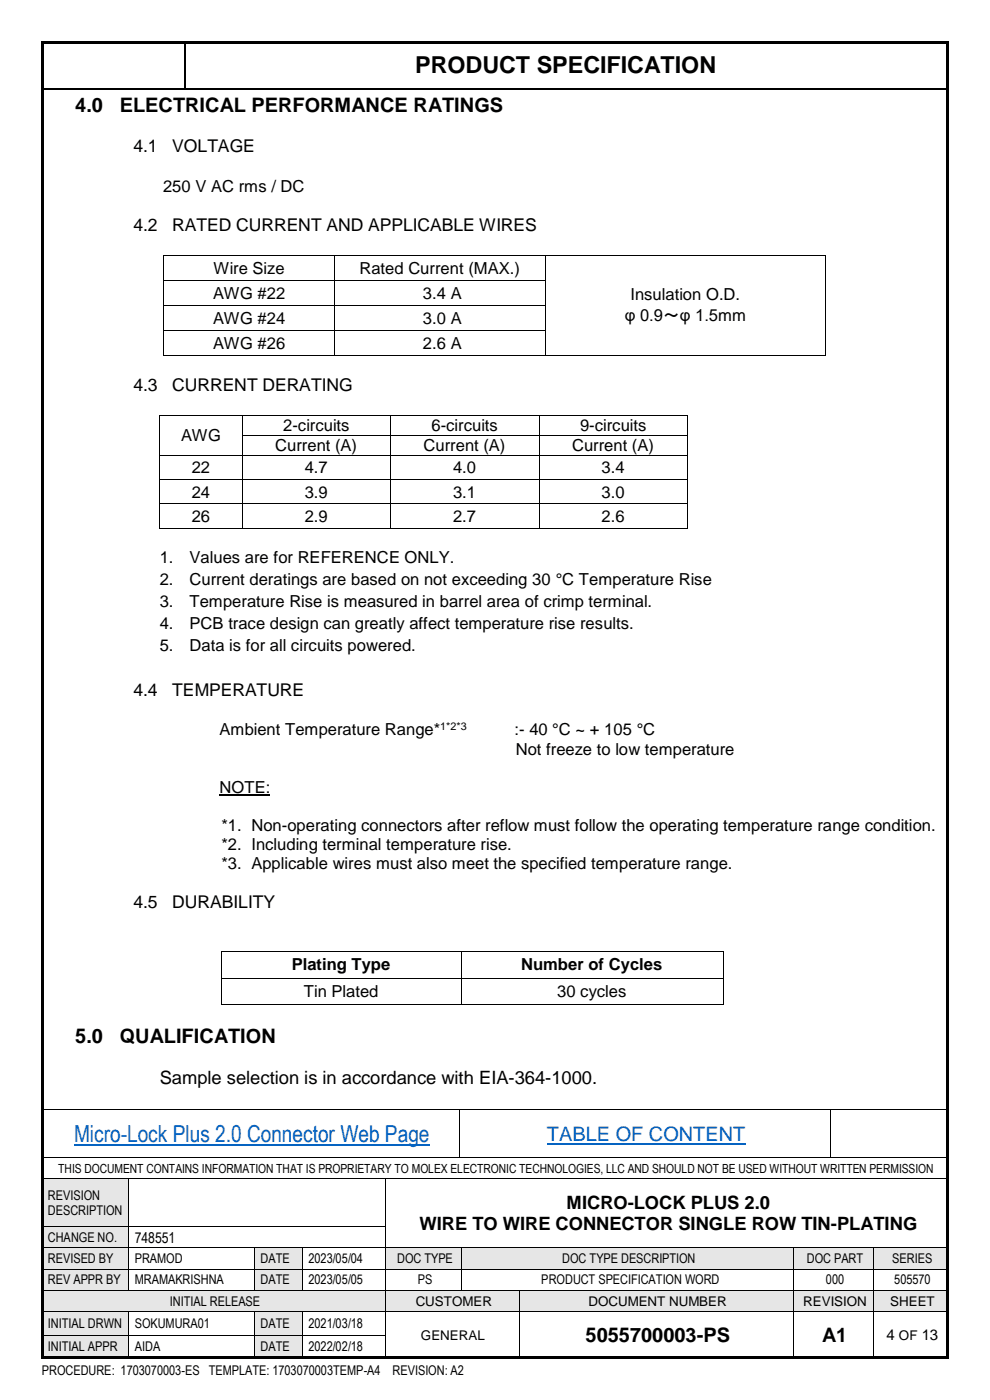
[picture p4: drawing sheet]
<svg xmlns="http://www.w3.org/2000/svg" width="210mm" height="297mm" viewBox="0 0 210 297" stroke-linecap="round" stroke-linejoin="round" font-family="sans-serif">
<defs><g id="words">
<text font-size="5" x="88.1" y="15.5">PRODUCT SPECIFICATION</text>
<text font-size="5" fill="#0563c1" x="15.7" y="242.3">Micro-Lock Plus 2.0 Connector Web Page</text>
<g font-size="4.2">
<text x="16" y="23.7">4.0</text>
<text x="25.4" y="23.7">ELECTRICAL PERFORMANCE RATINGS</text>
<text x="16" y="221.2">5.0</text>
<text x="25.4" y="221.2">QUALIFICATION</text>
<text x="124.2" y="284.7">5055700003-PS</text>
<text x="174.4" y="284.7">A1</text>
</g>
<text font-size="4.2" fill="#0563c1" x="116" y="242.1">TABLE OF CONTENT</text>
<g font-size="3.9">
<text x="33.9" y="230">Sample selection is in accordance with EIA-364-1000.</text>
<text x="120.2" y="256.5">MICRO-LOCK PLUS 2.0</text>
<text x="89" y="261">WIRE TO WIRE CONNECTOR SINGLE ROW TIN-PLATING</text>
</g>
<g font-size="3.7">
<text x="28.3" y="32.3">4.1</text>
<text x="36.5" y="32.3">VOLTAGE</text>
<text x="28.3" y="49">4.2</text>
<text x="36.5" y="49">RATED CURRENT AND APPLICABLE WIRES</text>
<text x="28.3" y="82.9">4.3</text>
<text x="36.5" y="82.9">CURRENT DERATING</text>
<text x="28.3" y="147.6">4.4</text>
<text x="36.5" y="147.6">TEMPERATURE</text>
<text x="28.3" y="192.6">4.5</text>
<text x="36.5" y="192.6">DURABILITY</text>
</g>
<g font-size="3.5">
<text x="34.6" y="40.7">250 V AC rms / DC</text>
<text x="45.3" y="58">Wire Size</text>
<text x="76.3" y="58">Rated Current (MAX.)</text>
<text x="45.2" y="63.3">AWG #22</text>
<text x="89.7" y="63.3">3.4 A</text>
<text x="133.8" y="63.7">Insulation O.D.</text>
<text x="45.2" y="68.7">AWG #24</text>
<text x="89.7" y="68.7">3.0 A</text>
<text x="132.5" y="68">φ 0.9～φ 1.5mm</text>
<text x="45.2" y="74">AWG #26</text>
<text x="89.7" y="74">2.6 A</text>
<text x="38.4" y="93.6">AWG</text>
<text x="58.4" y="95.7">Current (A)</text>
<text x="60.1" y="91.5">2-circuits</text>
<text x="89.8" y="95.7">Current (A)</text>
<text x="91.5" y="91.5">6-circuits</text>
<text x="121.4" y="95.7">Current (A)</text>
<text x="123" y="91.5">9-circuits</text>
<text x="40.7" y="100.4">22</text>
<text x="64.7" y="100.4">4.7</text>
<text x="96.1" y="100.4">4.0</text>
<text x="127.6" y="100.4">3.4</text>
<text x="40.7" y="105.6">24</text>
<text x="64.7" y="105.6">3.9</text>
<text x="96.1" y="105.6">3.1</text>
<text x="127.6" y="105.6">3.0</text>
<text x="40.7" y="110.8">26</text>
<text x="64.7" y="110.8">2.9</text>
<text x="96.1" y="110.8">2.7</text>
<text x="127.6" y="110.8">2.6</text>
<text x="33.9" y="119.5">1.</text>
<text x="40.2" y="119.5">Values are for REFERENCE ONLY.</text>
<text x="33.9" y="124.2">2.</text>
<text x="40.2" y="124.2">Current deratings are based on not exceeding 30 °C Temperature Rise</text>
<text x="33.9" y="128.9">3.</text>
<text x="40.2" y="128.9">Temperature Rise is measured in barrel area of crimp terminal.</text>
<text x="33.9" y="133.5">4.</text>
<text x="40.2" y="133.5">PCB trace design can greatly affect temperature rise results.</text>
<text x="33.9" y="138.2">5.</text>
<text x="40.2" y="138.2">Data is for all circuits powered.</text>
<text x="46.6" y="156">Ambient Temperature Range*</text>
<text x="109.2" y="156">:- 40 °C ~ + 105 °C</text>
<text x="109.4" y="160.1">Not freeze to low temperature</text>
<text x="46.6" y="168.2">NOTE:</text>
<text x="47" y="176.3">*1. Non-operating connectors after reflow must follow the operating temperature range condition.</text>
<text x="47" y="180.4">*2. Including terminal temperature rise.</text>
<text x="47" y="184.4">*3. Applicable wires must also meet the specified temperature range.</text>
<text x="61.9" y="205.9">Plating Type</text>
<text x="110.5" y="205.9">Number of Cycles</text>
<text x="64.4" y="211.6">Tin Plated</text>
<text x="118.2" y="211.6">30 cycles</text>
</g>
<g font-size="3.2">
<text x="28.6" y="263.6">748551</text>
<text x="188" y="284.3">4 OF 13</text>
</g>
<g font-size="2.8">
<text x="10.2" y="254.5">REVISION</text>
<text x="10.2" y="257.8">DESCRIPTION</text>
<text x="10.2" y="263.5">CHANGE NO.</text>
<text x="10.2" y="268">REVISED BY</text>
<text x="28.6" y="268">PRAMOD</text>
<text x="55.3" y="268">DATE</text>
<text x="65.4" y="268">2023/05/04</text>
<text x="84.3" y="268">DOC TYPE</text>
<text x="119.3" y="268">DOC TYPE DESCRIPTION</text>
<text x="171.1" y="268">DOC PART</text>
<text x="189.3" y="268">SERIES</text>
<text x="10.2" y="272.5">REV APPR BY</text>
<text x="28.6" y="272.5">MRAMAKRISHNA</text>
<text x="55.3" y="272.5">DATE</text>
<text x="65.4" y="272.5">2023/05/05</text>
<text x="88.6" y="272.5">PS</text>
<text x="114.8" y="272.5">PRODUCT SPECIFICATION WORD</text>
<text x="175.2" y="272.5">000</text>
<text x="189.7" y="272.5">505570</text>
<text x="10.2" y="281.8">INITIAL DRWN</text>
<text x="28.6" y="281.8">SOKUMURA01</text>
<text x="36" y="277">INITIAL RELEASE</text>
<text x="55.3" y="281.8">DATE</text>
<text x="65.4" y="281.8">2021/03/18</text>
<text x="88.2" y="277">CUSTOMER</text>
<text x="124.9" y="277">DOCUMENT NUMBER</text>
<text x="170.4" y="277">REVISION</text>
<text x="188.8" y="277">SHEET</text>
<text x="10.2" y="286.7">INITIAL APPR</text>
<text x="28.6" y="286.7">AIDA</text>
<text x="55.3" y="286.7">DATE</text>
<text x="65.4" y="286.7">2022/02/18</text>
<text x="89.3" y="284.2">GENERAL</text>
<text x="8.9" y="291.8">PROCEDURE: 1703070003-ES TEMPLATE: 1703070003TEMP-A4</text>
<text x="83.3" y="291.8">REVISION: A2</text>
</g>
<text font-size="2.7" x="12.4" y="248.8">THIS DOCUMENT CONTAINS INFORMATION THAT IS PROPRIETARY TO MOLEX ELECTRONIC TECHNOLOGIES, LLC AND SHOULD NOT BE USED WITHOUT WRITTEN PERMISSION</text>
<text font-size="2.3" x="93.4" y="155">1*2*3</text>
</g></defs>
<g fill="#000">
<path d="M39 8.9h.3v.2h-.3z" fill-rule="evenodd"/>
<path d="M39 18.7h.3v.3h-.3z" fill-rule="evenodd"/>
<path d="M97.4 235.4h.2v.1h-.2z" fill-rule="evenodd"/>
<path d="M176 235.4h.2v.1h-.2z" fill-rule="evenodd"/>
<path d="M97.4 245.5h.2v.2h-.2z" fill-rule="evenodd"/>
<path d="M176 245.5h.2v.2h-.2z" fill-rule="evenodd"/>
</g>
<path d="M8.8 18.8h30.2M39.2 9.1v9.6M39.3 18.8h161.6" fill="none" stroke="#000" stroke-width=".34"/>
<path d="M15.7 243h75.5" fill="none" stroke="#0563c1" stroke-width=".38"/>
<path d="M116 242.7h42.1" fill="none" stroke="#0563c1" stroke-width=".3"/>
<path d="M8.9 235.5h88.5M97.5 235.5v10M97.6 235.5h78.4M176.1 235.5v10M176.2 235.5h24.9M8.9 245.6h88.5M97.6 245.6h78.4M176.2 245.6h24.9" fill="none" stroke="#000" stroke-width=".21"/>
<g fill="#e6e6e6">
<path d="M8.9 250.2h18.3v10h-18.3z" fill-rule="evenodd"/>
<path d="M10.2 252h16.4v3.2h-16.4z" fill-rule="evenodd"/>
<path d="M10.2 255.2h16.4v3.2h-16.4z" fill-rule="evenodd"/>
</g>
<path d="M8.9 250.1h18.3M27.3 250.2v10M27.4 250.1h54.4M81.8 250.2v10M81.9 250.1h119.2" fill="none" stroke="#000" stroke-width=".21"/>
<g fill="#000">
<path d="M27.2 250h.2v.2h-.2z" fill-rule="evenodd"/>
<path d="M81.8 250h.1v.2h-.1z" fill-rule="evenodd"/>
</g>
<g fill="#e6e6e6">
<path d="M8.9 260.3h18.3v4.4h-18.3z" fill-rule="evenodd"/>
<path d="M10.2 260.9h16.4v3.3h-16.4z" fill-rule="evenodd"/>
</g>
<path d="M8.9 260.3h18.3M27.3 260.3v4.4M27.4 260.3h54.4M81.8 260.3v4.4" fill="none" stroke="#000" stroke-width=".21"/>
<g fill="#000">
<path d="M27.2 260.2h.2v.1h-.2z" fill-rule="evenodd"/>
<path d="M81.8 260.2h.1v.1h-.1z" fill-rule="evenodd"/>
</g>
<g fill="#e6e6e6">
<path d="M8.9 264.9h18.3v4.3h-18.3z" fill-rule="evenodd"/>
<path d="M10.2 265.4h16.4v3.2h-16.4z" fill-rule="evenodd"/>
</g>
<g fill="#fff">
<path d="M27.4 264.9h26.5v4.3h-26.5z" fill-rule="evenodd"/>
<path d="M28.6 265.4h24.7v3.2h-24.7z" fill-rule="evenodd"/>
</g>
<g fill="#e6e6e6">
<path d="M54.1 264.9h10v4.3h-10z" fill-rule="evenodd"/>
<path d="M55.3 265.4h8.1v3.2h-8.1z" fill-rule="evenodd"/>
<path d="M82 264.9h15.9v4.3h-15.9z" fill-rule="evenodd"/>
<path d="M83.2 265.4h14v3.2h-14z" fill-rule="evenodd"/>
<path d="M98.1 264.9h70.2v4.3h-70.2z" fill-rule="evenodd"/>
<path d="M99.2 265.4h68.4v3.2h-68.4z" fill-rule="evenodd"/>
<path d="M168.4 264.9h16.9v4.3h-16.9z" fill-rule="evenodd"/>
<path d="M169.6 265.4h15.1v3.2h-15.1z" fill-rule="evenodd"/>
<path d="M185.5 264.9h15.6v4.3h-15.6z" fill-rule="evenodd"/>
<path d="M186.7 265.4h13.7v3.2h-13.7z" fill-rule="evenodd"/>
</g>
<g fill="none" stroke="#000" stroke-width=".21">
<path d="M8.9 264.7h18.3M27.3 264.8v4.4M27.4 264.7h26.5M54 264.8v4.4M54.1 264.7h10M64.1 264.8v4.4M64.2 264.7h17.6M81.8 264.8v4.4M81.9 264.7h15.9M97.9 264.8v4.4M98 264.7h70.3M168.4 264.8v4.4"/>
<path d="M168.4 264.7h16.9M185.4 264.8v4.4M185.5 264.7h15.6"/>
</g>
<g fill="#000">
<path d="M27.2 264.7h.2v.1h-.2z" fill-rule="evenodd"/>
<path d="M53.9 264.7h.2v.1h-.2z" fill-rule="evenodd"/>
<path d="M64.1 264.7h.1v.1h-.1z" fill-rule="evenodd"/>
<path d="M81.8 264.7h.1v.1h-.1z" fill-rule="evenodd"/>
<path d="M97.8 264.7h.2v.1h-.2z" fill-rule="evenodd"/>
<path d="M168.3 264.7h.1v.1h-.1z" fill-rule="evenodd"/>
<path d="M185.3 264.7h.2v.1h-.2z" fill-rule="evenodd"/>
</g>
<g fill="#e6e6e6">
<path d="M8.9 269.4h18.3v4.3h-18.3z" fill-rule="evenodd"/>
<path d="M10.2 269.9h16.4v3.2h-16.4z" fill-rule="evenodd"/>
</g>
<g fill="#fff">
<path d="M27.4 269.4h26.5v4.3h-26.5z" fill-rule="evenodd"/>
<path d="M28.6 269.9h24.7v3.2h-24.7z" fill-rule="evenodd"/>
</g>
<g fill="#e6e6e6">
<path d="M54.1 269.4h10v4.3h-10z" fill-rule="evenodd"/>
<path d="M55.3 269.9h8.1v3.2h-8.1z" fill-rule="evenodd"/>
</g>
<g fill="#fff">
<path d="M64.3 269.4h17.5v4.3h-17.5z" fill-rule="evenodd"/>
<path d="M65.4 269.9h15.7v3.2h-15.7z" fill-rule="evenodd"/>
</g>
<g fill="none" stroke="#000" stroke-width=".21">
<path d="M8.9 269.3h18.3M27.3 269.4v4.3M27.4 269.3h26.5M54 269.4v4.3M54.1 269.3h10M64.1 269.4v4.3M64.2 269.3h17.6M81.8 269.4v4.3M81.9 269.3h15.9M97.9 269.4v4.3M98 269.3h70.3M168.4 269.4v4.3"/>
<path d="M168.4 269.3h16.9M185.4 269.4v4.3M185.5 269.3h15.6"/>
</g>
<g fill="#000">
<path d="M27.2 269.2h.2v.2h-.2z" fill-rule="evenodd"/>
<path d="M53.9 269.2h.2v.2h-.2z" fill-rule="evenodd"/>
<path d="M64.1 269.2h.1v.2h-.1z" fill-rule="evenodd"/>
<path d="M81.8 269.2h.1v.2h-.1z" fill-rule="evenodd"/>
<path d="M97.8 269.2h.2v.2h-.2z" fill-rule="evenodd"/>
<path d="M168.3 269.2h.1v.2h-.1z" fill-rule="evenodd"/>
<path d="M185.3 269.2h.2v.2h-.2z" fill-rule="evenodd"/>
</g>
<g fill="#e6e6e6">
<path d="M8.9 273.8h72.9v4.4h-72.9z" fill-rule="evenodd"/>
<path d="M10.2 274.4h70.9v3.2h-70.9z" fill-rule="evenodd"/>
<path d="M82 273.8h28.1v4.4h-28.1z" fill-rule="evenodd"/>
<path d="M83.2 274.4h26.2v3.3h-26.2z" fill-rule="evenodd"/>
<path d="M110.3 273.8h58v4.4h-58z" fill-rule="evenodd"/>
<path d="M111.5 274.4h56.1v3.3h-56.1z" fill-rule="evenodd"/>
<path d="M168.4 273.8h16.9v4.4h-16.9z" fill-rule="evenodd"/>
<path d="M169.6 274.4h15.1v3.3h-15.1z" fill-rule="evenodd"/>
<path d="M185.5 273.8h15.6v4.4h-15.6z" fill-rule="evenodd"/>
<path d="M186.7 274.4h13.7v3.3h-13.7z" fill-rule="evenodd"/>
</g>
<g fill="none" stroke="#000" stroke-width=".21">
<path d="M8.9 273.8h18.3M27.4 273.8h26.5M54.1 273.8h10M64.2 273.8h17.6M81.8 273.8v4.4M81.9 273.8h15.9M98 273.8h12.1M110.2 273.8v4.4M110.3 273.8h58M168.4 273.8v4.4M168.4 273.8h16.9M185.4 273.8v4.4"/>
<path d="M185.5 273.8h15.6"/>
</g>
<g fill="#000">
<path d="M27.2 273.7h.2v.1h-.2z" fill-rule="evenodd"/>
<path d="M53.9 273.7h.2v.1h-.2z" fill-rule="evenodd"/>
<path d="M64.1 273.7h.1v.1h-.1z" fill-rule="evenodd"/>
<path d="M81.8 273.7h.1v.1h-.1z" fill-rule="evenodd"/>
<path d="M97.8 273.7h.2v.1h-.2z" fill-rule="evenodd"/>
<path d="M110.1 273.7h.2v.1h-.2z" fill-rule="evenodd"/>
<path d="M168.3 273.7h.1v.1h-.1z" fill-rule="evenodd"/>
<path d="M185.3 273.7h.2v.1h-.2z" fill-rule="evenodd"/>
</g>
<g fill="#e6e6e6">
<path d="M8.9 278.3h18.3v5h-18.3z" fill-rule="evenodd"/>
<path d="M10.2 279.2h16.4v3.2h-16.4z" fill-rule="evenodd"/>
<path d="M54.1 278.3h10v5h-10z" fill-rule="evenodd"/>
<path d="M55.3 279.2h8.1v3.2h-8.1z" fill-rule="evenodd"/>
</g>
<g fill="#fff">
<path d="M110.3 278.3h58v9.7h-58z" fill-rule="evenodd"/>
<path d="M111.5 280.7h56.1v4.9h-56.1z" fill-rule="evenodd"/>
<path d="M168.4 278.3h16.9v9.7h-16.9z" fill-rule="evenodd"/>
<path d="M169.6 280.7h15.1v4.9h-15.1z" fill-rule="evenodd"/>
<path d="M185.5 278.3h15.6v9.7h-15.6z" fill-rule="evenodd"/>
<path d="M186.7 281.3h13.7v3.7h-13.7z" fill-rule="evenodd"/>
</g>
<g fill="none" stroke="#000" stroke-width=".21">
<path d="M8.9 278.2h18.3M27.3 278.3v5M27.4 278.2h26.5M54 278.3v5M54.1 278.2h10M64.1 278.3v5M64.2 278.2h17.6M81.8 278.3v5M81.9 278.2h28.2M110.2 278.3v5M110.3 278.2h58M168.4 278.3v5"/>
<path d="M168.4 278.2h16.9M185.4 278.3v5M185.5 278.2h15.6"/>
</g>
<g fill="#000">
<path d="M27.2 278.2h.2v.1h-.2z" fill-rule="evenodd"/>
<path d="M53.9 278.2h.2v.1h-.2z" fill-rule="evenodd"/>
<path d="M64.1 278.2h.1v.1h-.1z" fill-rule="evenodd"/>
<path d="M81.8 278.2h.1v.1h-.1z" fill-rule="evenodd"/>
<path d="M110.1 278.2h.2v.1h-.2z" fill-rule="evenodd"/>
<path d="M168.3 278.2h.1v.1h-.1z" fill-rule="evenodd"/>
<path d="M185.3 278.2h.2v.1h-.2z" fill-rule="evenodd"/>
</g>
<g fill="#e6e6e6">
<path d="M8.9 283.4h18.3v4.6h-18.3z" fill-rule="evenodd"/>
<path d="M10.2 284.1h16.4v3.3h-16.4z" fill-rule="evenodd"/>
<path d="M54.1 283.4h10v4.6h-10z" fill-rule="evenodd"/>
<path d="M55.3 284.1h8.1v3.3h-8.1z" fill-rule="evenodd"/>
</g>
<g fill="none" stroke="#000" stroke-width=".21">
<path d="M34.7 54.2v5.2M34.7 59.5v5.2M34.8 54.1h36.1M34.8 59.4h36.1M71 54.2v5.2M71 59.5v5.2M71.1 54.1h44.5M71.1 59.4h44.5M115.7 54.2v5.2M115.7 59.5v5.2M115.8 54.1h59.3M175.2 54.2v5.2"/>
<path d="M175.2 59.5v5.2M34.7 64.8v5.2M34.7 70.2v5.1M34.8 64.7h36.1M34.8 70.1h36.1M34.8 75.4h36.1M71 64.8v5.2M71 70.2v5.1M71.1 64.7h44.5M71.1 70.1h44.5M71.1 75.4h44.5M115.7 64.8v5.2"/>
<path d="M115.7 70.2v5.1M115.8 75.4h59.3M175.2 64.8v5.2M175.2 70.2v5.1M33.9 88.2v4.1M33.9 92.4v4.1M33.9 96.7v5M34 88.1h17.3M34 96.6h17.3M51.4 88.2v4.1M51.4 92.4v4.1M51.4 96.7v5"/>
<path d="M51.5 88.1h31.3M51.5 92.3h31.3M51.5 96.6h31.3M82.9 88.2v4.1M82.9 92.4v4.1M82.9 96.7v5M83 88.1h31.3M83 92.3h31.3M83 96.6h31.3M114.4 88.2v4.1M114.4 92.4v4.1M114.4 96.7v5"/>
<path d="M114.5 88.1h31.2M114.5 92.3h31.2M114.5 96.6h31.2M145.8 88.2v4.1M145.8 92.4v4.1M145.8 96.7v5M33.9 101.8v5M33.9 107v5M34 101.7h17.3M34 106.9h17.3M34 112.1h17.3M51.4 101.8v5"/>
<path d="M51.4 107v5M51.5 101.7h31.3M51.5 106.9h31.3M51.5 112.1h31.3M82.9 101.8v5M82.9 107v5M83 101.7h31.3M83 106.9h31.3M83 112.1h31.3M114.4 101.8v5M114.4 107v5M114.5 101.7h31.2"/>
<path d="M114.5 106.9h31.2M114.5 112.1h31.2M145.8 101.8v5M145.8 107v5M47 202v5.4M47 207.6v5.4M47.1 201.9h50.6M47.1 207.5h50.6M47.1 213.1h50.6M97.8 202v5.4M97.8 207.6v5.4M97.9 201.9h55.4"/>
<path d="M97.9 207.5h55.4M97.9 213.1h55.4M153.4 202v5.4M153.4 207.6v5.4M8.9 283.3h18.3M27.3 283.4v4.6M27.4 283.3h26.5M54 283.4v4.6M54.1 283.3h10M64.1 283.4v4.6M64.2 283.3h17.6M81.8 283.4v4.6"/>
<path d="M110.2 283.4v4.6M168.4 283.4v4.6M185.4 283.4v4.6"/>
</g>
<g fill="#000">
<path d="M8.8 8.8h.5v.5h-.5z" fill-rule="evenodd"/>
<path d="M8.8 8.8h.5v.5h-.5z" fill-rule="evenodd"/>
<path d="M9.3 8.8h191.4v.5h-191.4z" fill-rule="evenodd"/>
<path d="M200.7 8.8h.6v.5h-.6z" fill-rule="evenodd"/>
<path d="M200.7 8.8h.6v.5h-.6z" fill-rule="evenodd"/>
<path d="M34.6 54h.2v.2h-.2z" fill-rule="evenodd"/>
<path d="M34.6 54h.2v.2h-.2z" fill-rule="evenodd"/>
<path d="M34.6 59.4h.2v.1h-.2z" fill-rule="evenodd"/>
<path d="M70.9 54h.2v.2h-.2z" fill-rule="evenodd"/>
<path d="M70.9 59.4h.2v.1h-.2z" fill-rule="evenodd"/>
<path d="M115.6 54h.2v.2h-.2z" fill-rule="evenodd"/>
<path d="M115.6 59.4h.2v.1h-.2z" fill-rule="evenodd"/>
<path d="M175.1 54h.2v.2h-.2z" fill-rule="evenodd"/>
<path d="M175.1 54h.2v.2h-.2z" fill-rule="evenodd"/>
<path d="M175.1 59.4h.2v.1h-.2z" fill-rule="evenodd"/>
<path d="M34.6 64.7h.2v.1h-.2z" fill-rule="evenodd"/>
<path d="M34.6 70h.2v.2h-.2z" fill-rule="evenodd"/>
<path d="M34.6 75.3h.2v.1h-.2z" fill-rule="evenodd"/>
<path d="M34.6 75.3h.2v.1h-.2z" fill-rule="evenodd"/>
<path d="M70.9 64.7h.2v.1h-.2z" fill-rule="evenodd"/>
<path d="M70.9 70h.2v.2h-.2z" fill-rule="evenodd"/>
<path d="M70.9 75.3h.2v.1h-.2z" fill-rule="evenodd"/>
<path d="M115.6 64.7h.2v.1h-.2z" fill-rule="evenodd"/>
<path d="M115.6 70h.2v.2h-.2z" fill-rule="evenodd"/>
<path d="M115.6 75.3h.2v.1h-.2z" fill-rule="evenodd"/>
<path d="M175.1 64.7h.2v.1h-.2z" fill-rule="evenodd"/>
<path d="M175.1 70h.2v.2h-.2z" fill-rule="evenodd"/>
<path d="M175.1 75.3h.2v.1h-.2z" fill-rule="evenodd"/>
<path d="M175.1 75.3h.2v.1h-.2z" fill-rule="evenodd"/>
<path d="M33.8 88h.2v.2h-.2z" fill-rule="evenodd"/>
<path d="M33.8 88h.2v.2h-.2z" fill-rule="evenodd"/>
<path d="M33.8 92.3h.2v.1h-.2z" fill-rule="evenodd"/>
<path d="M33.8 96.5h.2v.2h-.2z" fill-rule="evenodd"/>
<path d="M51.3 88h.2v.2h-.2z" fill-rule="evenodd"/>
<path d="M51.3 92.3h.2v.1h-.2z" fill-rule="evenodd"/>
<path d="M51.3 96.5h.2v.2h-.2z" fill-rule="evenodd"/>
<path d="M82.8 88h.2v.2h-.2z" fill-rule="evenodd"/>
<path d="M82.8 92.3h.2v.1h-.2z" fill-rule="evenodd"/>
<path d="M82.8 96.5h.2v.2h-.2z" fill-rule="evenodd"/>
<path d="M114.3 88h.2v.2h-.2z" fill-rule="evenodd"/>
<path d="M114.3 92.3h.2v.1h-.2z" fill-rule="evenodd"/>
<path d="M114.3 96.5h.2v.2h-.2z" fill-rule="evenodd"/>
<path d="M145.7 88h.2v.2h-.2z" fill-rule="evenodd"/>
<path d="M145.7 88h.2v.2h-.2z" fill-rule="evenodd"/>
<path d="M145.7 92.3h.2v.1h-.2z" fill-rule="evenodd"/>
<path d="M145.7 96.5h.2v.2h-.2z" fill-rule="evenodd"/>
<path d="M33.8 101.7h.2v.1h-.2z" fill-rule="evenodd"/>
<path d="M33.8 106.8h.2v.2h-.2z" fill-rule="evenodd"/>
<path d="M33.8 112h.2v.2h-.2z" fill-rule="evenodd"/>
<path d="M33.8 112h.2v.2h-.2z" fill-rule="evenodd"/>
<path d="M51.3 101.7h.2v.1h-.2z" fill-rule="evenodd"/>
<path d="M51.3 106.8h.2v.2h-.2z" fill-rule="evenodd"/>
<path d="M51.3 112h.2v.2h-.2z" fill-rule="evenodd"/>
<path d="M82.8 101.7h.2v.1h-.2z" fill-rule="evenodd"/>
<path d="M82.8 106.8h.2v.2h-.2z" fill-rule="evenodd"/>
<path d="M82.8 112h.2v.2h-.2z" fill-rule="evenodd"/>
<path d="M114.3 101.7h.2v.1h-.2z" fill-rule="evenodd"/>
<path d="M114.3 106.8h.2v.2h-.2z" fill-rule="evenodd"/>
<path d="M114.3 112h.2v.2h-.2z" fill-rule="evenodd"/>
<path d="M145.7 101.7h.2v.1h-.2z" fill-rule="evenodd"/>
<path d="M145.7 106.8h.2v.2h-.2z" fill-rule="evenodd"/>
<path d="M145.7 112h.2v.2h-.2z" fill-rule="evenodd"/>
<path d="M145.7 112h.2v.2h-.2z" fill-rule="evenodd"/>
<path d="M46.9 201.8h.2v.2h-.2z" fill-rule="evenodd"/>
<path d="M46.9 201.8h.2v.2h-.2z" fill-rule="evenodd"/>
<path d="M46.9 207.4h.2v.2h-.2z" fill-rule="evenodd"/>
<path d="M46.9 213h.2v.2h-.2z" fill-rule="evenodd"/>
<path d="M46.9 213h.2v.2h-.2z" fill-rule="evenodd"/>
<path d="M97.7 201.8h.2v.2h-.2z" fill-rule="evenodd"/>
<path d="M97.7 207.4h.2v.2h-.2z" fill-rule="evenodd"/>
<path d="M97.7 213h.2v.2h-.2z" fill-rule="evenodd"/>
<path d="M153.3 201.8h.2v.2h-.2z" fill-rule="evenodd"/>
<path d="M153.3 201.8h.2v.2h-.2z" fill-rule="evenodd"/>
<path d="M153.3 207.4h.2v.2h-.2z" fill-rule="evenodd"/>
<path d="M153.3 213h.2v.2h-.2z" fill-rule="evenodd"/>
<path d="M153.3 213h.2v.2h-.2z" fill-rule="evenodd"/>
<path d="M8.8 9.3h.5v278.4h-.5z" fill-rule="evenodd"/>
<path d="M8.8 287.7h.5v.5h-.5z" fill-rule="evenodd"/>
<path d="M8.8 287.7h.5v.5h-.5z" fill-rule="evenodd"/>
<path d="M9.3 287.7h191.4v.5h-191.4z" fill-rule="evenodd"/>
<path d="M27.2 283.3h.2v.1h-.2z" fill-rule="evenodd"/>
<path d="M53.9 283.3h.2v.1h-.2z" fill-rule="evenodd"/>
<path d="M64.1 283.3h.1v.1h-.1z" fill-rule="evenodd"/>
<path d="M81.8 283.3h.1v.1h-.1z" fill-rule="evenodd"/>
<path d="M110.1 283.3h.2v.1h-.2z" fill-rule="evenodd"/>
<path d="M168.3 283.3h.1v.1h-.1z" fill-rule="evenodd"/>
<path d="M185.3 283.3h.2v.1h-.2z" fill-rule="evenodd"/>
<path d="M200.7 9.3h.6v278.4h-.6z" fill-rule="evenodd"/>
<path d="M200.7 287.7h.6v.5h-.6z" fill-rule="evenodd"/>
<path d="M200.7 287.7h.6v.5h-.6z" fill-rule="evenodd"/>
</g>
<path d="M46.6 168.7h10.8" fill="none" stroke="#000" stroke-width=".25"/>
<use href="#words"/>
</svg>
